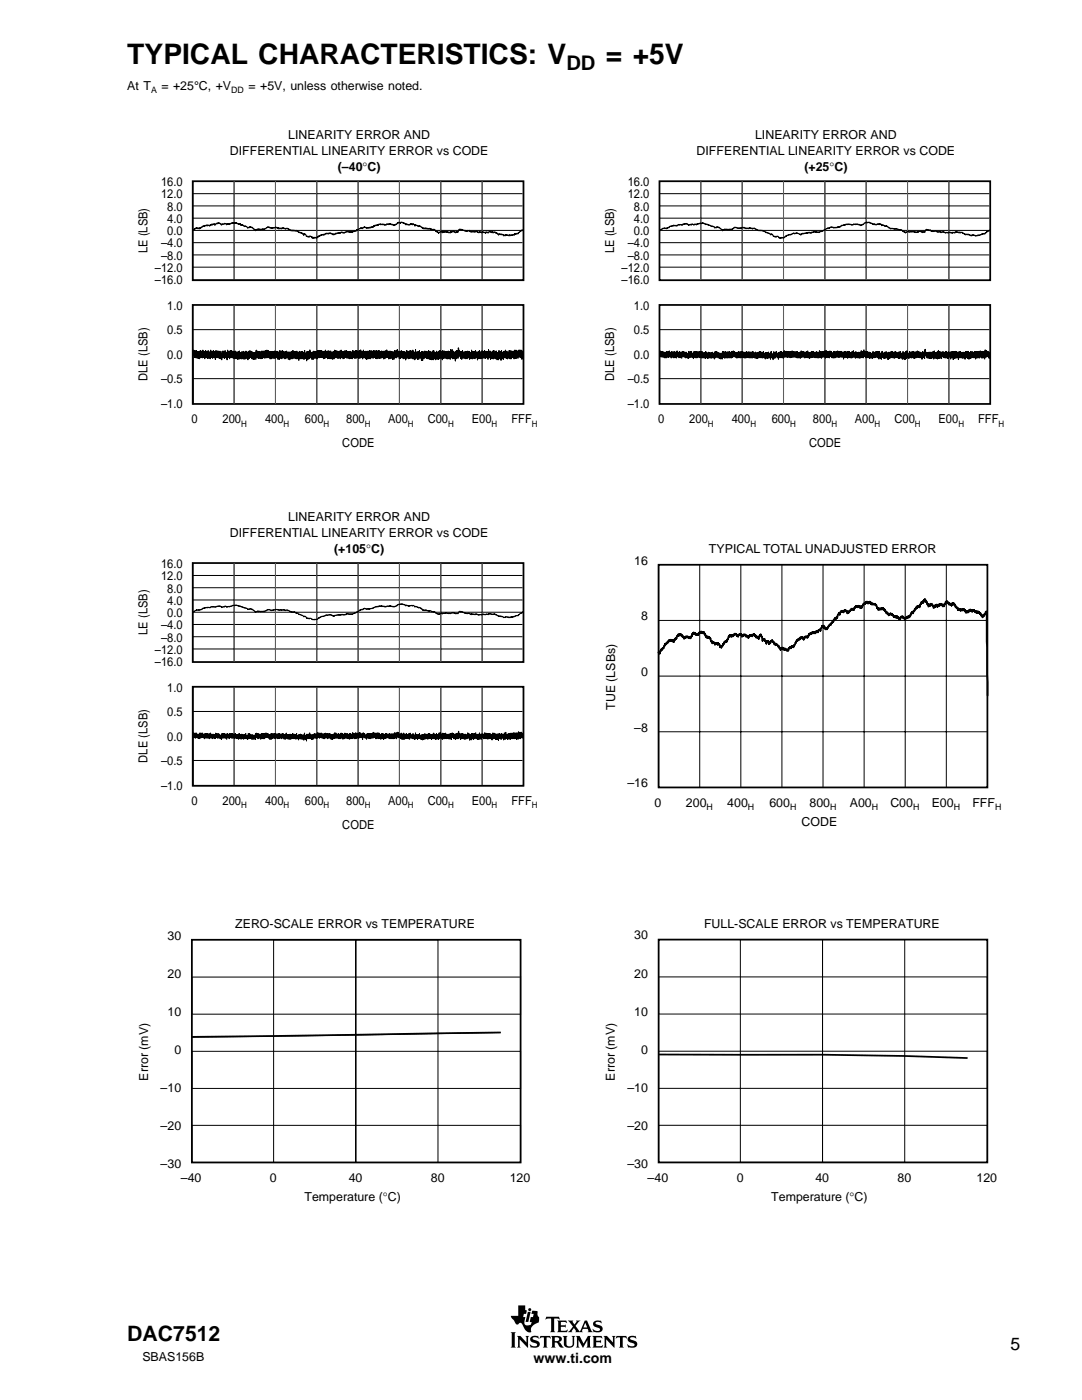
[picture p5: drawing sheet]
<svg xmlns="http://www.w3.org/2000/svg" width="216mm" height="279mm" viewBox="0 0 216 279" stroke-linecap="round" stroke-linejoin="round" font-family="sans-serif">
<defs><g id="words">
<g font-size="5.6">
<text x="25.4" y="12.7">TYPICAL CHARACTERISTICS: V</text>
<text x="120.9" y="12.7">= +5V</text>
</g>
<text font-size="4.2" x="25.4" y="267.7">DAC7512</text>
<text font-size="4" x="113" y="14.1">DD</text>
<text font-size="3.5" x="201.6" y="269.3">5</text>
<text font-size="2.8" x="106.5" y="272">www.ti.com</text>
<g font-size="2.5">
<text x="25.4" y="18">At T</text>
<text x="32.2" y="18">= +25°C, +V</text>
<text x="49.6" y="18">= +5V, unless otherwise noted.</text>
<text x="57.5" y="27.7">LINEARITY ERROR AND</text>
<text x="150.7" y="27.7">LINEARITY ERROR AND</text>
<text x="45.9" y="30.9">DIFFERENTIAL LINEARITY ERROR vs CODE</text>
<text x="67.4" y="34.1">(–40°C)</text>
<text x="139" y="30.9">DIFFERENTIAL LINEARITY ERROR vs CODE</text>
<text x="160.5" y="34.1">(+25°C)</text>
<text x="32.1" y="37.2">16.0</text>
<text x="32.1" y="39.6">12.0</text>
<text x="125.3" y="37.2">16.0</text>
<text x="125.3" y="39.6">12.0</text>
<text x="33.4" y="42">8.0</text>
<text x="33.4" y="44.5">4.0</text>
<text x="33.4" y="46.9">0.0</text>
<text x="126.5" y="42">8.0</text>
<text x="126.5" y="44.5">4.0</text>
<text x="126.5" y="46.9">0.0</text>
<text x="29.4" y="50.5" transform="rotate(-90 29.4 50.5)">LE (LSB)</text>
<text x="32.1" y="49.4">–4.0</text>
<text x="32.1" y="51.8">–8.0</text>
<text x="122.5" y="50.5" transform="rotate(-90 122.5 50.5)">LE (LSB)</text>
<text x="125.3" y="49.4">–4.0</text>
<text x="125.3" y="51.8">–8.0</text>
<text x="30.9" y="54.3">–12.0</text>
<text x="30.9" y="56.7">–16.0</text>
<text x="124" y="54.3">–12.0</text>
<text x="124" y="56.7">–16.0</text>
<text x="33.4" y="61.9">1.0</text>
<text x="126.5" y="61.9">1.0</text>
<text x="33.4" y="66.7">0.5</text>
<text x="33.4" y="71.6">0.0</text>
<text x="126.5" y="66.7">0.5</text>
<text x="126.5" y="71.6">0.0</text>
<text x="29.4" y="76" transform="rotate(-90 29.4 76)">DLE (LSB)</text>
<text x="32.1" y="76.5">–0.5</text>
<text x="122.5" y="76" transform="rotate(-90 122.5 76)">DLE (LSB)</text>
<text x="125.3" y="76.5">–0.5</text>
<text x="32.1" y="81.4">–1.0</text>
<text x="125.3" y="81.4">–1.0</text>
<text x="38.2" y="84.4">0</text>
<text x="44.4" y="84.4">200</text>
<text x="52.9" y="84.4">400</text>
<text x="60.9" y="84.4">600</text>
<text x="68.3" y="89.2">CODE</text>
<text x="69.1" y="84.4">800</text>
<text x="77.4" y="84.4">A00</text>
<text x="85.3" y="84.4">C00</text>
<text x="94.1" y="84.4">E00</text>
<text x="102" y="84.4">FFF</text>
<text x="131.4" y="84.4">0</text>
<text x="137.5" y="84.4">200</text>
<text x="146" y="84.4">400</text>
<text x="154" y="84.4">600</text>
<text x="161.4" y="89.2">CODE</text>
<text x="162.2" y="84.4">800</text>
<text x="170.6" y="84.4">A00</text>
<text x="178.5" y="84.4">C00</text>
<text x="187.3" y="84.4">E00</text>
<text x="195.2" y="84.4">FFF</text>
<text x="45.9" y="107.1">DIFFERENTIAL LINEARITY ERROR vs CODE</text>
<text x="57.5" y="103.9">LINEARITY ERROR AND</text>
<text x="32.1" y="113.4">16.0</text>
<text x="66.7" y="110.3">(+105°C)</text>
<text x="126.6" y="112.7">16</text>
<text x="141.5" y="110.4">TYPICAL TOTAL UNADJUSTED ERROR</text>
<text x="32.1" y="115.8">12.0</text>
<text x="33.4" y="118.2">8.0</text>
<text x="32.1" y="125.6">–4.0</text>
<text x="33.4" y="120.7">4.0</text>
<text x="33.4" y="123.1">0.0</text>
<text x="127.9" y="123.8">8</text>
<text x="29.4" y="126.7" transform="rotate(-90 29.4 126.7)">LE (LSB)</text>
<text x="30.9" y="130.5">–12.0</text>
<text x="32.1" y="128">–8.0</text>
<text x="30.9" y="132.9">–16.0</text>
<text x="127.9" y="134.9">0</text>
<text x="33.4" y="138.1">1.0</text>
<text x="33.4" y="142.9">0.5</text>
<text x="122.7" y="141.7" transform="rotate(-90 122.7 141.7)">TUE (LSBs)</text>
<text x="33.4" y="147.8">0.0</text>
<text x="126.6" y="146">–8</text>
<text x="29.4" y="152.2" transform="rotate(-90 29.4 152.2)">DLE (LSB)</text>
<text x="32.1" y="152.7">–0.5</text>
<text x="32.1" y="157.6">–1.0</text>
<text x="38.2" y="160.6">0</text>
<text x="44.4" y="160.6">200</text>
<text x="52.9" y="160.6">400</text>
<text x="60.9" y="160.6">600</text>
<text x="69.1" y="160.6">800</text>
<text x="77.4" y="160.6">A00</text>
<text x="85.3" y="160.6">C00</text>
<text x="94.1" y="160.6">E00</text>
<text x="102" y="160.6">FFF</text>
<text x="125.2" y="157.1">–16</text>
<text x="130.6" y="161">0</text>
<text x="136.9" y="161">200</text>
<text x="145.1" y="161">400</text>
<text x="153.5" y="161">600</text>
<text x="161.5" y="161">800</text>
<text x="169.6" y="161">A00</text>
<text x="177.7" y="161">C00</text>
<text x="185.9" y="161">E00</text>
<text x="194" y="161">FFF</text>
<text x="68.3" y="165.4">CODE</text>
<text x="160" y="164.9">CODE</text>
<text x="46.9" y="185.2">ZERO-SCALE ERROR vs TEMPERATURE</text>
<text x="140.5" y="185.1">FULL-SCALE ERROR vs TEMPERATURE</text>
<text x="33.4" y="187.5">30</text>
<text x="126.6" y="187.5">30</text>
<text x="33.4" y="195.1">20</text>
<text x="126.6" y="195.1">20</text>
<text x="33.4" y="202.7">10</text>
<text x="126.6" y="202.7">10</text>
<text x="29.6" y="215.7" transform="rotate(-90 29.6 215.7)">Error (mV)</text>
<text x="34.8" y="210.3">0</text>
<text x="122.7" y="215.7" transform="rotate(-90 122.7 215.7)">Error (mV)</text>
<text x="127.9" y="210.3">0</text>
<text x="32.1" y="217.9">–10</text>
<text x="125.2" y="217.9">–10</text>
<text x="32.1" y="225.4">–20</text>
<text x="125.2" y="225.4">–20</text>
<text x="32.1" y="233">–30</text>
<text x="125.2" y="233">–30</text>
<text x="36.1" y="235.9">–40</text>
<text x="53.9" y="235.9">0</text>
<text x="60.8" y="239.7">Temperature (°C)</text>
<text x="69.6" y="235.9">40</text>
<text x="86" y="235.9">80</text>
<text x="101.7" y="235.9">120</text>
<text x="129.2" y="235.9">–40</text>
<text x="147" y="235.9">0</text>
<text x="153.9" y="239.7">Temperature (°C)</text>
<text x="162.7" y="235.9">40</text>
<text x="179.1" y="235.9">80</text>
<text x="194.8" y="235.9">120</text>
<text x="28.4" y="271.6">SBAS156B</text>
</g>
<g font-size="1.8">
<text x="30.1" y="18.6">A</text>
<text x="46.1" y="18.6">DD</text>
<text x="48.1" y="85.2">H</text>
<text x="56.6" y="85.2">H</text>
<text x="64.6" y="85.2">H</text>
<text x="72.8" y="85.2">H</text>
<text x="81.4" y="85.2">H</text>
<text x="89.4" y="85.2">H</text>
<text x="98.1" y="85.2">H</text>
<text x="106.1" y="85.2">H</text>
<text x="141.3" y="85.2">H</text>
<text x="149.7" y="85.2">H</text>
<text x="157.7" y="85.2">H</text>
<text x="165.9" y="85.2">H</text>
<text x="174.5" y="85.2">H</text>
<text x="182.6" y="85.2">H</text>
<text x="191.2" y="85.2">H</text>
<text x="199.3" y="85.2">H</text>
<text x="48.1" y="161.4">H</text>
<text x="56.6" y="161.4">H</text>
<text x="64.6" y="161.4">H</text>
<text x="72.8" y="161.4">H</text>
<text x="81.4" y="161.4">H</text>
<text x="89.4" y="161.4">H</text>
<text x="98.1" y="161.4">H</text>
<text x="106.1" y="161.4">H</text>
<text x="141" y="161.7">H</text>
<text x="149.2" y="161.7">H</text>
<text x="157.6" y="161.7">H</text>
<text x="165.6" y="161.7">H</text>
<text x="173.9" y="161.7">H</text>
<text x="182.2" y="161.7">H</text>
<text x="190.3" y="161.7">H</text>
<text x="198.6" y="161.7">H</text>
</g>
</g></defs>
<g fill="#000">
<path d="M105.3 261.8h.6l-.5 2h-.5z" fill-rule="evenodd"/>
<path d="M103.4 260.5h1.4v.9l.3 .1-.1 .7h-.5l-.1 .6h.4l-.2 1a.56 .56 0 0 0 .5 .7l.8-.1 .2-.6h-.4l.2-1h.4l.2-.6h-.5l.2-.6 1.1 .1-.1 .7 .4 .4v.7a.5 .5 0 0 1-.6 .6l-1 .8v.7a.2 .2 0 0 1 0 .2 .2 .2 0 0 1-.2 .1 2 2 0 0 1-1.6-1.6 .44 .44 0 0 0-.4-.3 .44 .44 0 0 0-.4 .3h-.3l-.2-.1-.9-1.3-.1-.3h1.5z" fill-rule="evenodd"/>
<path d="M109 262.8h2.5l.2 .6-.5-.3-.6 .1v2.4l.2 .3h-1l.2-.3v-2.4l-.7-.1-.4 .3z" fill-rule="evenodd"/>
<path d="M111.2 263.5h1.8l.1 .6-.4-.3-.8 .1v.6h.8l.2-.2v.7l-.3-.2h-.7v.7l1 .1 .3-.3-.1 .6h-1.9l.2-.4v-1.6z" fill-rule="evenodd"/>
<path d="M113.3 263.5h1.1l-.1 .3 .3 .5 .5-.6-.2-.2h.9l-1 1.1 .9 1.1 1-2.2h.4l.9 2.1 .3 .3h-1l.1-.2-.1-.5h-1l-.2 .5 .2 .2h-1.5l.1-.3-.4-.6-.4 .7 .1 .2h-.9l1-1.2z" fill-rule="evenodd"/>
<path d="M118.5 263.8l.4-.2 1-.1 .2 .6-.6-.3-.6 .1a.34 .34 0 0 0 0 .4 .34 .34 0 0 0 .4 .1 .77 .77 0 0 1 .9 .4 .77 .77 0 0 1-.2 .9l-.5 .2h-1l-.3-.7 .6 .4h.5a.36 .36 0 0 0 .4-.4 .36 .36 0 0 0-.5-.2 .75 .75 0 0 1-.7-.4 .75 .75 0 0 1 0-.8z" fill-rule="evenodd"/>
<circle cx="105.7" cy="261.4" r=".31"/>
</g>
<path d="M116.8 264l.4 .9h-.8z" fill="#fff"/>
<g fill="#000">
<path d="M101.9 265.9h1l-.2 .2v2.6l.2 .2h-1l.2-.2v-2.6z" fill-rule="evenodd"/>
<path d="M103.2 266.6h.6l1.3 1.3-.1-1-.2-.3h.8l-.2 .3v2.1l-1.7-1.7v1.4l.2 .2h-.7l.2-.2v-1.8z" fill-rule="evenodd"/>
<path d="M106 266.8l.4-.2h1l.1 .5-.8-.2a.28 .28 0 0 0-.4 .1 .28 .28 0 0 0 .3 .4 .94 .94 0 0 1 1.1 1.1l-.6 .4-1.2 .1-.2-.7 .8 .4 .6-.1a.65 .65 0 0 0-.8-.7 .63 .63 0 0 1-.5-.4 .63 .63 0 0 1 .2-.7z" fill-rule="evenodd"/>
<path d="M107.8 266.6h2l.1 .6-.4-.3-.4 .1v1.7l.2 .2h-1l.2-.3v-1.6l-.5-.1-.3 .3z" fill-rule="evenodd"/>
<path d="M110 266.6h1.3a.62 .62 0 0 1 .8 .5 .62 .62 0 0 1-.6 .7l1 1-.2 .2a1.03 1.03 0 0 1-1.1-.9l-.5-.2v.8l.2 .2h-.9l.2-.3v-1.6z" fill-rule="evenodd"/>
<path d="M112.3 266.6h.9l-.2 .3v1.4l.2 .3 .3 .1 .5-.1 .3-.3v-1.4l-.2-.3h.7l-.2 .3v1.3a1.05 1.05 0 0 1-1.1 .8 1.05 1.05 0 0 1-1-.8v-1.3z" fill-rule="evenodd"/>
<path d="M114.9 266.6h.8l.7 1.5 .9-1.5h.6l-.2 .3v1.8l.3 .2h-1l.2-.2v-1.2l-.9 1.5-.9-1.6v1.2l.2 .3h-.7l.2-.3v-1.6z" fill-rule="evenodd"/>
<path d="M118.2 266.6h1.8l.2 .6-.5-.3-.7 .1v.6h.7l.2-.2v.6l-.2-.1h-.7v.7l.9 .1 .4-.3-.1 .5h-2l.2-.2v-1.8z" fill-rule="evenodd"/>
<path d="M120.4 266.6h.7l1.2 1.3v-1l-.2-.3h.7l-.2 .3v2.1l-1.6-1.7v1.4l.2 .2h-.8l.2-.2v-1.8z" fill-rule="evenodd"/>
<path d="M123 266.6h2l.1 .6-.3-.3-.5 .1v1.7l.2 .2h-1l.2-.2v-1.7l-.4-.1-.5 .3z" fill-rule="evenodd"/>
<path d="M125.4 266.8a1.44 1.44 0 0 1 1.3-.1l.1-.1 .2 .5-.4-.2a.51 .51 0 0 0-.8 .3l.1 .1a1.26 1.26 0 0 1 1.3 .9l-.3 .6-.6 .2h-.9l-.3-.7 .8 .4 .7-.1a.38 .38 0 0 0-.1-.5 .38 .38 0 0 0-.4-.1 .72 .72 0 0 1-.8-.3 .72 .72 0 0 1 .1-.9z" fill-rule="evenodd"/>
</g>
<path d="M110.7 266.9h.4a.39 .39 0 0 1 .5 .3 .39 .39 0 0 1-.4 .4h-.5z" fill-rule="evenodd" fill="#fff"/>
<g fill="none" stroke="#000" stroke-width=".2">
<path d="M38.5 38.6h65.8M38.5 36.2v19.6M46.7 36.1v19.7M55 36.1v19.7M63.2 36.1v19.7M71.5 36.1v19.7M79.7 36.1v19.7M88 36.1v19.7M96.2 36.1v19.7M131.6 38.6h65.8M131.6 36.2v19.6M139.8 36.1v19.7"/>
<path d="M148.1 36.1v19.7M156.3 36.1v19.7M164.6 36.1v19.7M172.8 36.1v19.7M181.1 36.1v19.7M189.3 36.1v19.7M38.4 55.9h66M38.5 41.1h65.8M38.5 43.5h65.8M38.5 46h65.8M38.5 48.4h65.8M38.5 50.9h65.8"/>
<path d="M38.5 53.3h65.8M104.4 46l-.1-.1-.1 .2-.2-.2-.1 .3-.2-.1v.3h-.2l-.1 .3-.2-.2-.1 .2-.1-.1-.2 .2-.1-.2-.1 .3-.1-.1-.1 .2-.2-.2-.2 .2-.1-.2-.1 .2-.1-.1-.1 .2-.4-.3-.2 .2-.1-.2-.1 .3-.2-.2-.1 .2-.1-.3-.1 .1-.2-.2-.1 .2-.1-.2-.1 .1-.2-.1-.1 .2-.2-.3-.1 .1-.1-.3-.2 .2v-.2h-.2l-.1-.1-.2 .2-.1-.2-.1 .2-.2-.3-.1 .2-.1-.2-.3 .1-.1 .2-.1-.2-.2 .2-.1-.2-.1 .2-.2-.2-.1 .2-.1-.2-.2 .1-.1-.1-.1 .2-.2-.2-.1 .1-.1-.1-.2 .2-.1-.2-.2 .1v-.3l-.1 .2-.1-.2-.2 .3-.1-.2-.2 .1-.1-.2-.1 .2-.2-.1-.1 .2-.4-.4-.1 .1-.2-.1-.1 .2-.1-.2-.1 .2-.2-.2-.1 .1-.1-.2-.2 .1-.1-.2-.1 .2-.1-.2-.2 .1-.1-.2-.3 .2-.1 .5-.1-.2-.1 .2-.2-.1-.1 .2-.4-.4-.2 .2-.1-.1-.1 .2-.2-.2-.1 .3-.1-.2-.1 .2-.1-.2-.2 .1-.1-.2-.1 .2-.2-.2-.1 .2-.2-.2-.1 .2-.1-.2-.1 .3-.2-.3h-.3l-.1 .3-.1-.2-.1 .2-.4-.4-.2 .1-.1-.3-.2-.1-.2 .2-.1-.2-.1 .1-.1-.3-.2 .2-.1-.3-.1 .3-.1-.2-.2 .2-.1-.3-.2 .2-.1-.2-.1 .2-.2-.2-.1 .2-.2-.3-.1 .2-.1-.3-.1 .1-.1-.3-.1 .1-.2-.2-.1 .2-.1-.1h-.2l-.1-.2-.1 .1-.2-.1-.1 .2-.1-.3-.3-.1-.1 .2-.2-.2-.1 .1-.2-.1-.1 .2-.1-.1-.2 .1-.1-.2-.1 .2-.1-.2-.1 .2-.4-.5-.2 .2-.1-.2-.1 .1-.2-.2-.1 .2-.1-.1-.1 .1-.2-.1-.1 .2-.2-.1-.1 .3-.1-.1-.1 .2-.2-.1-.1 .2-.1-.2-.1 .1-.1-.2-.2 .2-.1-.3-.2 .2-.1-.2-.1 .2-.4-.1-.1 .2-.2-.1-.1 .2-.2-.3-.1 .2-.1-.2-.1 .2-.2-.2-.1 .2-.2-.2-.1 .1-.1-.1-.1 .3-.1-.2-.1 .2-.2-.1-.1 .2-.2-.2-.4 .5v-.2l-.2 .2-.2-.1-.1 .2-.1-.2-.1 .2-.2-.1-.2 .1-.1-.1-.1 .2-.3-.4-.2 .2h-.1l-.1 .2-.2-.2-.1 .2-.1-.2-.5 .5v-.1l-.2 .2-.1-.1-.2 .2-.1-.1-.2 .2-.1-.1-.1 .2-.1-.1-.1 .2-.2-.2-.1 .2-.1-.2-.1 .2-.2-.2-.1 .1-.2-.1-.1 .1-.1-.1-.1 .2-.2-.1-.1 .2-.1-.1-.2 .1-.1-.2-.1 .1-.2-.1-.1 .3-.1-.2-.2 .2-.1-.2-.1 .2-.1-.1-.2 .2-.1-.2-.4 .4-.1-.2-.2 .1-.1-.2-.1 .1-.1-.2-.1 .1-.2-.1-.1 .2-.1-.2-.2 .2-.2-.2v.2l-.2-.1-.1 .3-.2-.2-.1 .2-.1-.1-.2 .1-.1-.1-.3 .4-.2-.1-.1 .2-.2-.1-.1 .4-.1-.3-.1 .2-.2-.2-.1 .3-.2-.3-.1 .3-.1-.3-.1 .2-.2-.4h-.2l-.1 .2-.2-.2-.1 .2-.1-.2-.2 .1-.1-.4-.2-.2-.2 .3-.1-.3-.1 .1-.2-.3-.1 .2-.1-.2-.2 .1-.1-.2-.2 .1-.1-.3-.1 .1-.1-.2-.2 .2-.3-.3-.1 .2-.2-.2-.1 .2-.1-.2-.2 .2-.1-.3-.2 .1-.1-.3-.1 .2-.1-.3-.1 .1-.2-.1-.2 .3-.3-.4-.2 .2-.1-.2-.1 .3-.1-.2-.1 .1-.2-.1-.2 .2-.1-.3-.1 .2-.1-.3-.2 .2-.1-.2-.1 .2-.2-.1-.1 .1-.1-.1-.1 .2-.2-.2-.1 .2-.1-.2-.2 .1-.1-.2-.2 .1-.1-.2-.6 .6-.1-.2-.2 .2-.1-.2-.1 .3-.2-.2-.1 .2-.1-.2-.2 .2-.1-.3-.1 .3-.1-.2-.2 .2-.1-.1-.2 .3-.1-.3-.1 .1-.1-.4-.1 .1-.2-.3-.1 .1-.1-.2-.2 .2-.1-.2-.1 .3-.2-.2-.1 .2-.4-.4-.2 .1-.1-.2-.1 .1-.1-.2-.2 .1-.1-.2-.1 .2-.2-.3-.1 .1-.1-.2-.1 .2-.4-.4-.1 .2-.2-.2-.1 .2-.1-.2-.1 .2-.2-.2-.4 .3-.1-.1-.2 .2-.1-.2-.1 .2-.2-.2-.1 .3-.1-.3h-.3l-.1 .2-.4-.1-.1 .2-.3-.4-.3 .1-.1-.1-.1 .2-.1-.2-.1 .2h-.2l-.1 .2-.2-.2-.1 .1-.1-.1-.2 .2-.1-.2-.1 .2-.1-.1-.1 .3-.4-.2-.2 .2-.1-.2-.1 .2-.2-.1-.1 .2-.2-.2v.2l-.2-.1-.1 .3-.1-.1-.2 .2-.1-.1-.2 .3-.1-.2-.1 .1-.1-.2-.1 .2-.2-.1-.1 .2-.2-.1-.4 .5M131.6 41.1h65.8M131.6 43.5h65.8M131.6 46h65.8M131.6 48.4h65.8M131.6 50.9h65.8M131.6 53.3h65.8M131.6 46.1l.2-.3 .4-.1 .1-.2 .1 .1 .2-.1 .1 .1 .2-.1 .1 .2 .1-.2 .2 .1 .1-.2 .1 .1 .2-.4 .3 .1 .1-.2 .2 .1 .1-.2 .1 .2 .4-.2 .2 .2v-.2l.3-.1 .2 .1 .1-.1 .1 .1 .2-.1 .1 .2 .1-.3 .2 .1 .1-.2 .1 .2 .1-.2 .2 .1 .1-.1 .1 .2 .2-.1 .1 .3 .1-.2 .2 .1 .1-.2 .1 .2 .1-.2h.3l.2 .2 .1-.2 .1 .1 .2-.1 .1 .2v-.2l.2 .1 .1-.2 .2 .1 .1-.2 .2 .1 .1-.1 .1 .1 .1-.1 .1 .1 .2-.1 .1 .2 .2-.1 .1 .2 .2-.1 .3 .2 .1-.1 .1 .2 .2-.1 .1 .2 .1-.1 .2 .3 .1-.2 .3 .1 .1 .3 .1-.1 .2 .1 .1-.2 .1 .1 .2-.1 .1 .2 .1-.1 .4 .4h.2l.1 .3 .3-.4 .2 .2 .1-.2 .1 .1 .2-.1 .1 .2 .1-.1 .2 .1 .1-.2 .4 .2 .1-.3 .2 .1 .1-.2h.2l.1-.2 .6 .3 .1-.1 .1 .1 .2-.1 .1 .1 .1-.2 .2 .1 .1-.1 .1 .1 .2-.1 .1 .2 .1-.1 .2 .2 .1-.2 .4 .2 .1-.2 .1 .1 .2-.1 .4 .2 .1-.2 .1 .1 .1-.1 .4 .4 .2-.1 .1 .2 .2-.1 .1 .2 .1-.2 .2 .2v-.2l.1 .2 .2-.1 .1 .2 .2-.2 .3 .4 .2-.1 .1 .2 .1-.1 .2 .2 .1-.1 .3 .1 .1 .3 .2-.2 .3 .5 .1-.1 .2 .2 .1-.2 .2 .2v-.2h.3l.2 .4 .1-.2 .1 .3 .2-.2 .1 .2 .1-.3 .1 .2 .1-.1 .2 .1 .1-.2h.2l.1-.2 .2 .1v-.2l.3-.2 .4 .1 .1-.2 .2 .1 .1-.2h.2l.1-.1 .1 .2 .1-.2 .2 .1 .2-.1v.1l.2-.1 .6 .4 .1-.3 .2 .1 .1-.2 .1 .2 .1-.2 .2 .1 .4-.2 .1 .2 .1-.2 .2 .1 .1-.2 .1 .2 .2-.1 .1 .1 .1-.2 .1 .1 .1-.2 .2 .1 .1-.1 .1 .2 .2-.2 .1 .2 .1-.1 .1 .1 .2-.1 .2 .1v-.2l.2 .1 .1-.2 .2 .1 .1-.2 .1 .1 .1-.2 .2 .1 .1-.2 .1 .1 .4-.4 .1 .1 .2-.1 .1 .1 .1-.2h.2l.1-.1 .2 .1 .1-.1 .1 .2 .1-.1 .5 .1v-.1l.2 .1 .1-.2 .1 .1 .1-.2 .2 .2 .1-.3h.2l.1-.2 .1 .1 .1-.1 .2 .1 .1-.2 .2 .1 .1-.2 .1 .1 .1-.1 .1 .1 .2-.1 .1 .1 .2-.1 .1 .1 .1-.1 .1 .2 .2-.1 .1 .1 .1-.2 .1 .1 .2-.1 .1 .1 .4-.1 .2 .2 .1-.2 .1 .2 .2-.1 .1 .2 .1-.2 .2 .1 .1-.2 .1 .1 .1-.3h.2v-.1l.2 .1 .1-.2 .1 .2 .5-.2 .1 .2 .1-.1 .2 .2 .1-.1 .1 .3 .1-.2 .2 .2 .1-.1 .1 .2 .2-.2 .1 .2 .1-.2 .2 .1 .1-.2 .1 .2 .1-.2 .3 .1 .1 .3 .2-.2 .1 .2 .1-.1 .2 .2 .1-.1 .1 .2 .2-.2 .2 .1 .2 .4 .1-.1 .1 .2 .1-.1 .1 .2 .1-.1 .2 .1 .2-.1 .3 .2 .1-.2 .2 .2 .2-.2v.2l.2-.1 .1 .2 .2-.1 .1 .2 .2-.2 .1 .2 .1-.1 .1 .3 .1-.1 .1 .2 .2-.1 .1 .3 .1-.2 .2 .1 .1-.2h.3l.1 .2 .4-.2 .4 .1 .1-.1 .2 .2 .1-.2 .1 .2 .1-.1 .2 .1 .1-.2 .1 .1 .1-.2 .1 .1 .2-.1 .1 .2 .2-.1 .1 .2 .1-.2 .2 .2 .1-.2 .1 .2 .2-.4 .3-.2v.1l.2-.1 .1 .2 .1-.1 .2 .2 .1-.2 .1 .3 .1-.2 .2 .2 .1-.1 .1 .1 .5-.1 .3 .3 .2-.2 .1 .1 .2-.1 .1 .2v-.1l.2 .1 .1-.2 .1 .1 .2-.1 .1 .2 .1-.1 .2 .2 .1-.1 .1 .1 .2-.1 .1 .1 .1-.2 .2 .1 .1-.1 .2 .2 .1-.1 .1 .1 .1-.2 .2 .2 .1-.2 .1 .2 .1-.2 .2 .1 .1-.2 .1 .2 .2-.1 .1 .2 .1-.2 .2 .2 .1-.2 .1 .1 .2-.1 .1 .3 .1-.1 .4 .4 .1-.2 .1 .1 .2-.1 .1 .2 .2-.2v.2l.2-.1 .1 .2 .2-.1 .1 .2 .1-.2 .2 .1 .1-.2 .1 .2 .2-.1 .1 .2 .1-.1 .2 .1 .1-.2 .1 .1 .2-.2 .1 .2 .3-.3 .2 .1 .1-.2 .1 .1 .2-.1 .1 .1 .4-.5 .1 .1 .4-.4 .2 .2M38.5 65.8h65.8M38.5 70.7h65.8M38.5 75.6h65.8"/>
<path d="M38.5 60.9v19.6M46.7 60.8v19.7M55 60.8v19.7M63.2 60.8v19.7M71.5 60.8v19.7M79.7 60.8v19.7M88 60.8v19.7M96.2 60.8v19.7M104.4 70.7v-.1v1l-.1-1.5-.2 1.6-.1-1.8-.2 1.5-.1-1.5-.1 1.4-.1-1.4-.1 1.6-.2-1.4-.1 1.4-.1-1.6-.2 1.6-.1-1.6-.1 1.7-.1-1.5-.2 1.3-.1-1.3-.2 1.5-.1-1.6-.1 1.6-.2-1.6-.1 1.5-.2-1.2-.1 1.3v-1.5l-.2 1.4-.1-1.6-.1 1.5-.2-1.3-.1 1.6-.1-1.4-.2 1.3-.1-1.6-.1 1.9-.2-1.8-.1 1.5v-1.4l-.1 .9v-1.1l-.1 .5v-.4l-.1 1.7-.1-1.5v.5l-.1-.4v1.4l-.2-1.7-.1 1.5-.1-1.3-.1 1.2-.1-1.5-.2 1.6-.1-1.5-.1 1.5-.2-1.4-.1 1.5v-1.2l-.1 .6v-1l-.2 1.3-.1-1.6-.1 1.9-.1-1.4-.1 .1v-.2v.3v-.3l-.1 1.2-.1-1.3-.2 1.4-.1-1.5-.1 1.5-.2-1.4-.1 1.4-.1-1.5-.1 1.5-.1-1.3-.1 .4v-.3l-.1 1.3-.1-1.6-.2 1.6v-1.1v.9l-.1-1.2v.2v-.1l-.1 1.5-.1-1.6-.2 1.2-.1-1.4-.1 1.6-.2-1.5-.1 1.4-.2-1.4-.1 1.5-.1-1.7-.1 1.7-.2-1.3-.1 1.4-.1-1.6-.1 1.3-.2-1.3-.1 1.5-.2-1.4-.1 1.4-.1-1.5-.1 1.4-.1-1.3-.1 .4v-.3l-.1 1.2-.1-1.5-.2 1.7-.1-1.5-.1 1.3-.1-1.3-.1-.1v.3v-.3l-.1 .9-.2-1.5v2l-.2-1.5-.1 1.6-.1-1.5v.3v-.3l-.1 .2v1.7l-.1-1.8-.2 1.4-.1-1.5-.2 1.5-.1-1.8-.1 1.6-.2-1.6-.1 1.9-.1-1.5-.2 1.4-.1-1.5-.1 1.5-.2-1.5-.1 1.5-.1-1.5-.2 1.4v-1.4l-.2 1.4-.1-1.5-.1 1.8-.2-1.6-.1 1.3-.1-1.5-.2 1.6v-1.1v.6l-.1-1-.1 1.6-.2-1.5-.1 1.5-.1-1.6-.2 1.7v-1v.7l-.1-1.1-.1 1.2-.2-1.6-.1 1.8-.1-1.7-.1 1.7-.1-1.6-.2 1.5-.1-1.6-.1 1.6-.2-1.7-.1 1.6-.1-1.4-.2 1.3-.1-1.4-.2 1.3-.1-1.3-.1 1.5-.1-1.4-.2 1.7-.1-1.8-.1 1.8-.1-1.6-.2 1.2-.1-1.5-.1 1.7-.1-1.6-.2 1.6-.1-1.5-.1 1.3-.2-1.7-.1 2-.1-1.5-.2 1.3-.1-1.7-.1 1.7-.2-1.5-.1 1.4-.1-1.5-.2 1.5-.1-1.4-.1 1.5-.2-1.5-.1 1.4-.1-1.5-.1 1.8-.1-1.4-.1-.1v.4v-.5l-.1 1.3-.1-1.4-.1 1.5-.2-1.5-.1 1.3-.1-1.4-.2 1.5-.1-1.4-.1 1.5-.2-1.5-.1 1.2-.1-1.5-.2 1.6-.1-1.3v-.1l-.1 1.4-.2-1.4-.1 1.7-.1-1.5-.1 1.5-.1-1.5-.1-.1-.1 1.4-.1-1.4-.2 1.5-.1-1.5-.1 1.5-.2-1.5-.1 1.3v-1l-.1 .6v-1.1l-.2 1.5-.1-1.3-.1 1.5-.1-1.5-.2 1.5-.1-1.5-.1 1.3-.1-1.3v.2l-.1-.1-.1 1.3-.1-1.4-.1 1.4-.1-1.5-.2 1.5v-1.1l-.1 .6-.1-.9-.1 1.5-.1-1.6-.1 1.5-.2-1.5-.1 1.4-.1-1.4-.1 .1-.1 1.4v-1.1v.7l-.1-1-.1 1.3-.2-1.4-.1 1.6-.1-1.6-.1 1.6-.1-1.5-.2 1.5-.1-1.5-.1 1.6-.2-1.6-.1 1.5-.1-1.5-.2 1.3-.1-1.5-.1 1.7-.1-1.4-.1-.1-.1 1.3-.1-1.5-.2 1.6-.1-1.5-.1 1.5-.1-1.4-.2 1.3-.1-1.4v.2v-.1l-.1 1.4-.1-1.5-.2 1.5-.1-1.4-.1 1.3-.2-1.4-.1 1.6-.1-1.4-.2 1.3-.2-1.4v1.5l-.1-1.4-.2 1.3-.1-1.4-.2 1.4-.1-1.5-.1 1.4-.2-1.4-.1 1.5-.1-1.4-.1 1.5-.1-1.5-.2 1.3-.1-1.5-.1 1.7-.2-1.5-.1 1.4-.1-1.4-.2 1.4-.1-1.4-.1 1.3-.2-1.4-.1 1.4-.1-1.5-.2 1.7-.1-1.5v.3l-.1-.2v1.5l-.2-1.4-.1 1.3-.1-1.5-.1 1.5v-1.2l-.1 .9v-1.2l-.2 1.4-.1-1.5-.1 1.6-.2-1.4-.1 1.2-.1-1.5-.2 1.6-.1-1.4-.1 1.5-.2-1.5-.1 1.3-.1-1.4-.2 1.4-.1-1.4-.1 1.4-.1-1.4-.2 1.4v-1.1v.7l-.1-1-.1 1.6-.2-1.5-.1 1.4-.1-1.4-.2 1.4-.1-1.4-.1 1.6-.2-1.5-.1 1.5-.1-1.4-.1 1.1-.2-1.5-.1 1.7-.1-1.5-.1 .3-.1 1.3-.1-1.6v.4l-.1-.3v1.8l-.1-1.4-.1 .9v-.9l-.1 .8-.1-1.4-.1 1.7-.2-1.4-.1 1.3-.1-1.5-.2 1.5-.1-1.4-.1 1.4-.2-1.5-.1 1.8-.1-1.6-.2 1.3-.1-1.5-.1 1.5-.2-1.5-.1 1.4-.1-1.4-.1 1.4-.1-1.5-.2 1.6-.1-1.5-.1 1.5-.2-1.4-.1 1.6-.1-1.6-.2 1.5-.1-1.5-.1 1.2-.1-1.3-.1 .2v-.2l-.1 1.5-.1-1.4-.2 1.4-.1-1.5-.1 1.3-.1-1.4-.2 1.6-.1-1.5-.1 1.4-.1-1.5-.2 1.7-.1-1.4v-.1l-.1 1.5-.2-1.6-.1 1.3-.1-1.3-.2 1.4-.1-1.4-.1 1.4-.1-1.3-.1-.1-.1 1.4-.1-1.4-.2 1.5-.1-1.5-.1 1.5-.1-1.3-.1-.2-.1 1.3-.1-1.4-.1 1.4-.1-1.5-.2 1.5-.1-1.4-.1 1.5-.2-1.4-.1 1.3-.1-1.3-.1 .2v-.1l-.1 1.3-.2-1.4v1.5l-.2-1.4-.1 1.3-.1-1.4-.2 1.4-.1-1.4-.1 1.3-.2-1.5v1.8l-.2-1.3-.1 1.3-.1-1.4-.2 1.4-.1-1.4v-.1l-.1 1.4-.2-1.5-.1 1.3-.1-1.4-.2 1.5-.2-1.4v1.7l-.2-1.4-.1 1.1-.1-1.4-.2 1.5-.1-1.4-.1 1.5-.1-1.6-.2 1.5-.1-1.4-.1 1.4-.1-1.3-.1 .3v-.2l-.1 1.2-.1-1.5-.1 1.6-.2-1.5-.1 1.5-.1-1.5-.2 1.3-.2-1.4v1.5l-.2-1.5-.1 1.4-.1-1.4-.2 1.3-.1-1.4v.3l-.1-.2v1.3l-.1-1.4-.2 1.6-.1-1.5-.1 1.3-.2-1.5-.1 1.9-.1-1.5-.2 1.1-.1-1.4-.1 1.5-.1-1.4-.2 1.3-.2-1.3-.1 1.7-.1-1.4-.1 1.2-.1-1.5-.2 1.4-.1-1.4-.1 1.3-.1-1.3-.2 1.3-.1-1.4-.1 1.7-.1-1.5-.1-.1-.1 1.3-.1-1.4-.2 1.5-.1-1.4-.1 1.3-.2-1.5-.1 1.7-.1-1.4-.2 1.3-.1-1.5-.1 1.5-.1-1.4-.2 1.3-.1-1.4-.1 1.6-.1-1.5-.2 1.3-.1-1.5-.1 1.5-.1-1.3-.1 .1v-.1l-.1 1.3-.1-1.4-.2 1.6-.1-1.5-.1 1.4-.2-1.4v.3v-.2l-.1 1.3-.1-1.5-.2 1.4-.1-1.4-.1 1.4-.2-1.5v10.7M131.6 65.8h65.8M131.6 70.7h65.8M131.6 75.6h65.8"/>
<path d="M131.6 60.9v19.6M139.8 60.8v19.7M148.1 60.8v19.7M156.3 60.8v19.7M164.6 60.8v19.7M172.8 60.8v19.7M181.1 60.8v19.7M189.3 60.8v19.7M197.6 70.7l-.1 .7v-.8v.9l-.2-1.2v1.2l-.2-1.4-.1 1.1-.2-1.2-.1 1.3-.1-1.5-.1 1.9-.2-1.5-.1 1.3-.1-1.4-.1 .4v-.2l-.1 1.2-.1-1.3-.1 1.1-.1-1.3-.2 1.5-.1-1.4-.1 1.3-.2-1.2-.1 1.3-.1-1.4-.1 1.6-.2-1.6-.1 1.3-.1-1.1-.2 1v-.8v.7l-.1-1-.1 1.3-.2-1.4-.1 1.5-.1-1.2-.2 1.3-.1-1.6-.1 1.5-.2-1.5-.1 1.3-.1-1.2-.1 1.5-.2-1.4-.1 1.1-.1-1.1-.1 1.2-.2-1.1-.1 1-.1-1.3-.2 1.3-.1-1.2v.5l-.1-.4-.1 1.5-.1-1.5-.1 1.2-.2-1.3-.1 1.3-.1-1.4-.1 1.5-.2-1.4-.1 1.6-.1-1.6-.1 1.2-.2-1.2v.4v-.3l-.1 1.4-.1-1.4-.2 1-.1-1.1-.1 1.4-.2-1.3-.1 1.2-.2-1.4-.1 1.4-.1-1.2-.1 1.1-.1-1.1-.2 .9-.1-1-.2 1.4-.1-1.3-.1 1.2-.1-1.4-.1 1.5-.1-1.7-.2 1.8-.1-1.4-.2 1.3-.1-1.2-.1 1.1-.2-1.5-.1 1.7-.1-1.5-.2 1.3-.1-1.2-.1 1.3-.1-1.3-.2 1.3-.1-1.3-.2 1.2-.1-1.1-.1 1.1-.2-1.2v.8l-.1-.8v.4v-.1l-.1-.9-.1 1.9-.1-1.3-.2 1.1-.1-1.2v.2v-.1l-.1 1.4-.2-1.3-.1 1-.1-1.1-.2 1.1-.1-1.3-.1 1.2-.2-1.3-.1 1.4-.1-1.2-.2 1.3-.1-1.2-.1 1.3-.1-1.5-.1 1.3-.2-1.2-.1 1.3-.1-1.2-.2 1.1-.1-1.3-.1 1.5-.2-1.1-.1 .8-.1-1.3-.2 1.6-.1-1.5-.1 .4v1.3l-.1-1.4-.2 1.3-.1-1.5-.2 1.5-.1-1.2-.1 .9-.2-1.2v1.4l-.2-1.3-.1 1.3-.1-1.2-.2 .9v-.7v.7l-.1-1-.2 1.1-.1-1.3-.1 1.4-.2-1.2-.1 1.2-.1-1.3-.1 1.2-.2-1.3-.1 1.4-.1-1.2-.2 1.3-.1-1.3-.1 1.5-.2-1.4v1.1l-.2-1.3-.1 1.3-.1-1.2-.1 .3v-.2l-.1 1.2-.1-1.1-.1 .8-.2-1.2-.2 1.6v-1.2l-.2 .9-.1-1.3-.1 1.6-.2-1.5-.1 1.2-.1-1.3-.2 1.2-.1-1.1v.3l-.1-.1v1l-.2-1.1-.1 1.1-.1-1.2-.1 1.4-.1-1-.1-.1-.1 1-.2-1.1v1.2l-.2-1.3-.1 1.1-.2-1.2-.1 1.2-.1-1.3-.1 1.4-.2-1.4-.1 1.1-.1-1.4-.2 1.6-.2-1.3v1.3l-.2-1.4-.1 1.5-.1-1.2-.1 1.2-.2-1.2v.3v-.2l-.1 1.1-.1-1.1-.2 1v-.9v.7l-.1-1-.1 1.3-.1-1.2-.2 1-.1-1.3-.2 1.4-.1-1.2-.1 1.3-.1-1.1-.2 1-.1-1.2-.2 1.2-.1-1.3-.1 1.4-.1-1.3-.1 1.1-.2-1.2-.1 1.3-.1-1.2-.1 .3v-.2l-.1 1.4v-1.1v.5l-.1-.8-.1 1-.2-1.2-.1 1.2-.1-1.2-.2 1.2-.1-1.2-.1 1.2-.2-1.3-.1 1.3-.1-1.2-.2 1.3-.1-1.2-.1 1.2-.1-1.3-.1 1.4-.1-1.1-.2 1v-.6v.5l-.1-1.1-.2 1-.1-1.2-.1 1.4-.2-1.2-.1 1.2-.1-1.2-.2 1.1-.1-1.4-.1 1.6-.2-1.5-.1 1.3-.1-1.2-.2 1.2-.1-1.1-.1 1.3-.1-1.3-.1 1.2-.2-1.4-.1 1.5-.1-1.2-.2 1.1-.1-1.2-.2 1.2-.1-1.1-.1 1.1-.1-1.1-.2 1-.1-1.2-.1 1.2-.2-1.2-.1 1.3-.1-1.1-.2 1.3-.1-1.2-.1 1-.1-1.4-.1 1.4-.2-1.2-.1 1.2-.1-1.1-.2 1.1-.1-1.2-.1 1.1-.2-1.1-.1 1.1-.1-1.3-.2 1.5-.1-1.2-.1 1.2-.2-1.1-.1 1.1-.1-1.3-.2 1.2-.1-1.2-.1 1.1-.1-1.1-.2 1.1-.1-1.1-.1 1.1-.1-1.3-.2 1.3-.1-1.2-.1 1.3-.2-1.2-.1 1.1-.1-1.2-.2 1.2-.1-1.2-.1 1.2-.2-1.2-.1 1.2-.1-1.3-.2 1.5-.1-1.2-.1 1.2-.1-1.3-.2 1.2-.1-1.2-.1 1.2-.2-1-.1 1.3-.1-1.2-.2 .7-.1-1.1-.1 1.4-.1-1.2-.2 1.2-.1-1.3-.2 1.6-.1-1.1-.1 .8v-.7v.5v-.8l-.1 .6v-1l-.2 1.6-.1-1.2-.1 1-.1-1.2-.2 1.3-.1-1.2-.1 1.1-.2-1.1-.1 1.3-.1-1.2-.2 .9-.1-1.2-.1 1.3-.2-1.2-.1 1.1-.1-1.2-.1 1.2-.2-1.2-.1 1.3-.1-1.2-.2 1.3-.1-1.2v.2l-.1-.1v1.1l-.1-1.3-.2 1.2-.1-1.1-.1 .9-.2-1.2-.1 1.4-.1-1.2-.2 1.2-.1-1.2-.1 1.1-.1-1.2-.2 1.2-.1-1.1-.2 1.1-.1-1.2-.1 1.3-.2-1.2-.1 1.2-.1-1.2-.2 1.1v-1.3l-.2 1.3-.1-1.2-.1 1.2-.1-1.2-.1 .3v-.1l-.1 1-.1-1.2-.2 1.3-.1-1.2-.1 1.2-.2-1.1-.1 .9v-.1l-.1-1-.2 1-.1-1.2-.1 1.3-.1-1.2-.1 .3v-.2l-.1 1.3-.1-1.2-.2 1.2v-1.3l-.2 1.2-.1-1.2-.1 1.2-.2-1.1-.1 1.2-.1-1.3-.2 1.3-.1-1.2v-.1l-.1 1.1-.2-1.2-.1 1.6-.1-1.2-.2 1.2-.1-1.2-.1 1.1-.2-1.2-.1 1.1-.1-1.2-.2 1-.1-1.2-.1 1.3-.1-1.2-.1 1.5-.2-1.2-.1 .9-.1-1.1-.2 1.2-.1-1.1-.1 1.1-.2-1.1-.1 1.1-.1-1.2-.2 1.3-.1-1.2-.2 1-.1-1.2-.1 1.4-.1-1.2-.2 1.1-.1-1.1-.1 1-.1-1.3-.1 1.4-.2-1.3-.1 1.2-.1-1.3-.2 1.2-.1-1.1-.1 1.2-.2-1.2-.1 1.3-.1-1.3-.2 1.1-.1-1.2-.2 1.5-.1-1.1-.1 .8-.1-1.2-.2 1.2-.1-1.1v.2l-.1 1-.1-1.3-.2 1.5-.1-1.1-.1 .9-.1-1.1-.2 1.1-.1-1.1-.2 1-.1-1.1-.1 1-.1-1.1-.2 1.4-.1-1.1-.1 1-.1-.1-.1-1.1-.1 1.2-.1-1.1-.2 .9-.1-1.2-.1 1.5-.1-1.2-.2 1.1-.1-1.2-.1 1.2-.1-1.1-.1-.1-.1 1.1-.1-1.1-.2 1.3-.1-1.2-.1 .9-.2-1.2-.1 1.3-.1-1.1-.1 1.1-.2-1.1-.1 1.3-.1-1.2-.2 1.1-.1-1.1-.1 1-.2-1.1-.1 1.1-.1-1.2-.1 1.1-.2-1.2-.1 10.6M38.5 114.8h65.8M38.5 117.3h65.8M38.5 119.7h65.8"/>
<path d="M38.5 112.4v19.6M46.7 112.3v19.7M55 112.3v19.7M63.2 112.3v19.7M71.5 112.3v19.7M79.7 112.3v19.7M88 112.3v19.7M96.2 112.3v19.7M131.4 112.7v44.5M139.6 112.7v44.5M147.8 112.7v44.5M156 112.7v44.5"/>
<path d="M164.2 112.7v44.5M172.4 112.7v44.5M180.6 112.7v44.5M188.8 112.7v44.5M38.5 122.2h65.8M38.5 124.6h65.8M38.5 127.1h65.8M38.5 129.5h65.8M38.5 137.1v19.6M38.5 122.2l.7-.5h.5l.1 .1 .2-.2 .1 .1 .2-.1 .2-.2h.4v-.1l.3-.1 .2 .1 .1-.1 .4 .1 .1-.2h.8l.1 .1 .4-.2 .2 .1 .1-.2 .1 .1 .2-.1 .3 .4 .1-.2 .5 .1 .1-.2h.3l.1 .2 .3-.2 .5 .1 .3-.3 .3-.1 .2 .2 .1-.2 .1 .2 .2-.2 .3 .3h.4l.1 .2 .2-.1 .6 .3 .2-.1 .4 .4 .1-.2 .2 .1v-.1l.2 .1 .1-.1 .8 .5 .1 .2 .4-.3 .1 .2 .1-.2 .4 .2 .2-.1 .4 .1 .1-.2 .2 .2 .1-.2h.1l.3-.3 .6 .1 .1 .2 .1-.2 .2 .1 .1-.1h.5v-.1l.5 .2 .1-.1 .1 .1 .1-.1 .1 .1 .2-.1 .1 .1 .1-.1 .2 .1 .2-.1 .3 .2 .4-.2 .7 .5 .6-.1 .4 .3 .1-.2 .4 .4 .1-.1 .1 .2h.5l.3 .4 .3-.1 .3 .4h.4v.1a.42 .42 0 0 1 .7 .1l1 .1 .6-.6 .5-.1 .2 .1 .6-.4 .2 .1 .1-.1 .1 .1 .1-.2 .2 .1 .1-.1 .6 .4 .1-.2 .3-.1 .4 .1 .2-.2 .1 .2 .1-.2 .2 .2 .1-.2 .7 .1 .5-.3 .2 .2 .6-.1 .2 .1 .1-.2 .2 .1 .1-.2 .1 .1 .4-.3 .2 .1 .3-.4h.1l.2-.2 .1 .1 .1-.1 .2 .1 .1-.2h.2l.1-.1 .3 .2 .2-.1 .1 .1 .2-.1 .1 .1 .1-.1h.5v-.2l.2 .1 .1-.2h.4l.1-.2 .1 .2 .1-.2 .2 .1 .1-.2 .2 .1 .1-.1 .1 .2 .2-.2 .1 .2 .4-.1 .1 .2 .1-.2 .2 .1v-.1l.3-.1 .2 .2 .1-.2 .1 .1 .2-.1 .1 .2 .1-.1 .5 .2v-.2h.5l.1-.3h.1l.1-.1 .2 .1 .1-.2 .1 .1 .1-.1 .1 .1 .2-.1 .1 .2 .1-.1 .4 .1 .1 .2 .1-.2 .1 .2 .2-.1 .1 .2 .1-.1 .2 .1 .1-.1 .3-.1 .1 .2 .1-.2 .4 .4 .2-.2 .3 .3 .2-.1 .1 .2 .1-.2 .3 .1 .1 .3 .1-.1 .2 .3 .1-.1 .1 .2 .1-.2 .2 .2 .1-.2 .1 .2 .2-.1 .1 .2 .1-.1 .2 .1 .1-.2 .3 .1 .1 .2 .1-.1 .2 .2 .1-.2 .9 .6 .1-.1 .2 .1v-.2l.3-.1 .2 .2 .1-.2 .4 .1 .1-.1 .4 .1 .2-.1 .1 .2 .1-.2 .2 .2 .3-.3 .1 .1 .2-.1 .1 .2 .1-.1 .1 .2 .2-.1 .4 .1 .1-.4 .3-.1 .1 .1h.4l.2 .2 .1-.1 .1 .2 .1-.1 .4 .2 .1-.2 .2 .1 .1-.1 .4 .4 .1-.2 .1 .1 .2-.1 .1 .1 .2-.1 .1 .2 .1-.2h.3l.3 .3 .1-.2 .5 .1 .3-.2 .2 .2 .7-.2 .1 .2 .1-.2 .3-.1 .3 .2 .2-.1 .2 .1 .1-.1 .3 .2 .2-.1 .1 .2h.1l.2 .3 .1-.2 .1 .1 .2-.1 .1 .2 .1-.1 .4 .3 .1-.1 .2 .1 .1-.2 .4 .1 .1-.1 .2 .2v-.1h.5l.1-.1 .2 .1 .1-.2 .1 .1 .4-.3 .4 .1v-.2l.5-.3 .1-.2 .1 .1 .2-.2 .1 .1M38.5 137h66v19.8h-66zM46.7 137v19.7"/>
<path d="M55 137v19.7M63.2 137v19.7M71.5 137v19.7M79.7 137v19.7M88 137v19.7M96.2 137v19.7M131.4 123.8h65.6M131.4 134.9h65.6M38.5 142h65.8M38.5 146.9h65.8M38.5 151.8h65.8M104.5 146.9v-.1l-.1 .6-.1-1.1-.1 .8v-.5l-.1 .6-.1-1.1-.1 1.3-.1-1.3-.2 1.2-.1-1.3-.1 1.5-.2-1.2-.1 1.3v-1.1l-.1 .8v-1.1l-.2 1.1v-.6v.6l-.1-1.1-.1 1.2-.1-1.2-.2 1.2-.1-1.1-.1 1.1-.1-1.1-.2 1.2-.1-1.1-.1 1.1-.2-1.1-.1 1.2v-1l-.1 .5-.1-.5v.7l-.1-.7v.7l-.1-1.2-.1 1.5-.2-1.3-.1 1.4-.1-1.1-.2 .7-.2-.9v1.2l-.2-1.1-.1 .9-.1-1-.1 1.4-.2-1.3-.1 1-.1-1v.3l-.1-.2-.1 1-.1-1.1-.1 .8-.2-1-.1 1.1-.1-1.1-.1 1.4-.1-1.1-.2 .8v-.4l-.1 .3v-.9l-.2 1-.1-1-.1 .1-.1 1-.1-1.1-.1 1-.1-1.1-.1 1.1-.2-1.2v1.1l-.1-.5v.6v-.7v.7l-.1-.2v.1v-.8l-.2 .7-.1-.8-.1 1.1-.2-1-.1 1-.1-1.2-.2 1.3-.1-1.1-.1 1-.1-.9-.1 .8v-.5l-.1 .3v-.3l-.1 .2v-.9l-.1 1.2-.2-1-.1 1.2-.1-1.2-.1 1-.2-1-.1 1.3-.1-1.1-.2 1.1-.1-1.2v-.1l-.1 .9-.2-1.1-.1 1.2-.2-.8-.1 .9-.1-1-.1 1-.2-1-.1 .9-.1-1-.2 1-.1-1-.1 1.1-.1-1-.1-.1v.7l-.2-1.2-.1 1.5-.1-1-.2 1-.1-1v.1l-.1 1-.2-1v.7l-.1-.1v.3v-.7l-.1 .7v-1l-.2 .8-.1-.9-.1 1.2-.1-1.1-.2 1.1-.1-1-.1 .9-.2-.9-.1 .8-.2-.8-.1 .9-.1-1.1-.1 1.1-.1-1-.2 1-.1-1.1-.1 1.3-.2-1-.1 .7-.1-1.2-.2 1.3-.1-1.1-.1 1.2-.1-.9-.2 .9-.1-1.1-.2 1.2v-.7v.6l-.1-.9-.1 .8-.2-1.1-.1 1.1-.1-.9-.1 .9v-.4l-.1 .6v-1l-.2 .8-.2-1-.1 1-.1-1-.1 1.1-.1-1-.2 .9-.2-.9v.7v-.1v.3l-.1-.6v.7l-.1-1-.2 1.1-.1-1-.1 1.1v-1.1v.9l-.1-.9-.1 1-.1-.6v.6v-.8l-.1-.1v.6l-.1-.5v.6l-.1-1-.1 .9v.1l-.1-.8-.2 1-.1-1-.1 .7v-.5v.5l-.1-.4v.3l-.1-.9-.1 1.3-.1-.9-.1 .6-.1-.4v.5l-.1-1-.1 1-.1-.8-.2 .7-.2-1-.1 1.2-.1-1.1-.1 1-.2-.8-.1 .7v-.7l-.1 .7v-.9l-.2 1-.1-.9-.1 1-.1-1.2-.1 1.2-.2-1-.1 1-.1-1.2-.2 1.1-.1-.9-.1 .6-.1 .1v-.4v.4l-.1-1-.1 .9-.1-1-.2 1.3-.1-1.2-.1 1.1-.2-1-.1 1.1-.1-.9-.2 .9-.1-1-.1 1-.1-.9-.2 .9-.1-1-.1 .9-.2-.8-.1 .7v-.6v.6l-.2-.8-.1 .9-.1-.9-.1 1-.1-.8-.2 .9-.1-1.1-.1 1-.2-.9-.1 1v-.7l-.1 .6v-.8l-.2 .7-.1-1-.1 1.1-.1-1.1-.2 1.1-.1-1.1-.1 1.1-.1-1.1-.2 .9-.1-1.1-.2 1.2-.1-1-.1 1-.1-.9-.1 .3v-.2l-.1 .9-.1-1-.2 1-.1-1-.1 .9-.1-.9-.2 1.1-.1-.9-.2 .7v-.9l-.2 .7-.1-.8-.1 1.2-.1-1-.2 .7-.1-.9-.2 .9-.1-1-.1 .7v-.6v1l-.2-1-.1 1-.1-1-.2 1.1-.1-1.2-.1 1.2-.2-1-.1 .9-.1-1.1-.2 1.2-.1-.9-.1 .9-.2-1v1.1l-.1-1-.2 .9-.1-.9-.2 .8-.1-.9-.1 .9-.2-1-.1 1.1-.1-.9-.2 1-.1-1.1-.1 .9-.1-1-.2 1.1-.1-.9-.2 .9-.1-1-.1 .9-.2-.8-.1 .8-.1-1-.1 1-.1-1-.2 1.1-.1-.9v.2l-.1-.1v1l-.2-1-.1 .9-.1-1-.2 .8-.1-.9-.1 .9-.2-.9v.2v-.1l-.1 .9-.1-1-.2 .8-.1-.9-.1 1.1-.1-1-.1 .9-.1 .1-.1-.9-.1 .8-.1-1-.2 .9-.1-.9-.1 .1v.9l-.2-1-.1 .9-.1-1-.2 1.2-.1-.9-.1 .8-.1-.4v.3l-.1-.8-.1 .9-.1-.8-.1 .2-.1 .8-.1-.9-.1 1-.2-1v.8l-.1-.7v.4l-.1-.8-.1 1.1-.1-.9-.2 .9-.1-.9-.1 1.4-.2-1.1-.1 .8-.1-1.3-.2 1.4-.1-.9v-.1l-.1 .8-.2-.9-.1 .9-.1-1-.2 .9-.2-.8v1.1l-.2-.9-.1 .6-.1-1-.1 1.1-.1-.9-.2 .8-.1-.9-.2 .9-.1-1-.1 1-.1-.8-.2 .9-.1-1-.1 1-.2-.9-.1 .9-.1-.9-.2 .7-.1-1-.1 1.2-.2-.9-.1 .9-.1-1-.1 .8-.1-.9-.2 1-.1-.9-.2 .8v-.6v.5l-.1-.8-.1 1-.2-1-.1 1-.1-.9-.2 .8-.1-.9-.1 .7v-.5v.8l-.1-1-.2 .9-.1-.9-.1 1-.2-1-.1 1.1-.1-1-.1 1-.1-.9-.2 .7-.1-.9-.2 .8-.1-.9-.1 .9-.2-.9-.1 1.1-.1-1-.2 1-.1-1-.1 1-.2-1-.1 1.1-.1-.9-.2 .7-.1-.9-.1 1-.2-1-.1 .8v-.9l-.2 1.3-.1-.9-.2 .8-.1-.8-.1 .8-.2-.9-.1 .9-.1-.9-.2 .7-.1-.9-.1 1-.2-1-.1 1.2-.1-.9-.2 .7-.1-1-.1 1-.2-.8-.1 .9-.1-.9-.1 .8v-.5l-.1 .4v-.8l-.2 1-.1-.9-.2 .8-.1-1-.1 1.1-.1-.9-.2 .8-.1-.8-.1 .7-.2-.9-.1 1-.1-.9-.2 .8-.1-.9v.1l-.1 .8-.1-.9-.2 .8-.1-.8-.1 1-.1-.9-.2 .7-.2-.8-.1 1.1-.1-.9-.1 .7-.2-.9-.1 .9-.1-.9-.2 .9-.1-.9-.1 1.2-.1-.9-.2 .7-.1-.9-.1 .8-.2-.9-.1 .9-.1-.9-.2 .8v-.9l-.2 1.1-.1-.8-.2 .7-.1-.8-.1 .9-.1-.9-.2 .7-.1-.9-.1 1.1-.2-.9-.1 .8v-.5l-.1 .4v-.8l-.2 .9-.1-.9-.2 .9-.1-.9-.1 1v-.7l-.1 .6v-.8l-.2 .7-.1-.9-.1 .9-.1-.9-.1 1-.2-1-.1 1.1-.1-.9-.2 .8-.1-.8-.2 .7-.1-.9-.1 1-.1-1-.2 .9-.1-1-.1 10.6"/>
<path d="M131.4 146h65.6M38.3 195h65.6v7.4h-65.6zM54.6 187.6h16.4v44.4h-16.4zM71 187.6h16.4v44.4h-16.4zM131.4 195h65.6v7.4h-65.6zM147.7 187.5h16.4v44.5h-16.4zM164.1 187.5h16.4v44.5h-16.4zM38.3 209.8h65.6v7.4h-65.6zM99.8 206.1l-61.5 .9M131.4 209.8h65.6v7.4h-65.6zM38.3 224.6h65.6v7.4h-65.6zM131.4 224.6h65.6v7.4h-65.6z"/>
</g>
<path d="M38.5 36.2h66v19.7h-66zM131.6 36.2h66v19.7h-66zM38.5 60.9h66v19.7h-66zM131.6 60.9h66v19.7h-66zM38.5 112.4h66v19.7h-66zM131.4 112.7h65.6v44.5h-65.6zM38.5 137.1h66v19.7h-66zM131.4 130.2l.1-.1 .1 .3 .4-.8h.1l.2-.3 .1 .1 .3-.9 .2 .1 .2-.4 .1 .2 .1-.4 .1 .1 .2-.4 .1 .2 .2-.2v.2l.2-.2 .1 .4 .2-.3 .1 .3v-.4h.2l.2-.4 .1 .2 .1-.5 .3-.4 .1 .3 .2-.4v.2l.2-.1 .1 .4 .2-.2v.3v.1l.2-.1 .1 .4 .1-.4 .2 .2v-.3l.2 .3 .2-.3 .1 .3 .1-.2 .1 .3 .2-.3 .1 .3 .1-.4h.1l.4-.7 .2 .2 .1-.2 .1 .4 .2-.2 .1 .2 .1-.2 .1 .2 .1-.4 .2 .1 .2-.3v.2l.2-.2 .1 .3 .1-.3 .2 .3 .1-.2 .4 1 .1-.2 .1 .3 .1-.2 .2 .2 .2-.2v.4h.2l.1 .6 .2-.2 .1 .5v-.3l.2 .3 .2-.1 .1 .4 .1-.4 .1 .2 .2-.2 .1 .4 .1-.3 .1 .3h.2l.1 .5 .2-.3v.4l.1-.4h.2l.1-.4h.2v-.4l.2 .1 .1-.3 .2 .2 .6-1.3 .1 .3 .2-.3 .1 .3 .2-.4 .1 .3v-.3l.1-.1 .1 .2 .2-.3 .1 .1 .1-.1 .1 .4 .2-.2 .1 .4 .1-.4h.1l.2-.2 .1 .2 .2-.1 .1 .5v-.3l.1-.1 .1 .2 .2-.3 .1 .2 .1-.1 .1 .4 .2-.3 .1 .3 .1-.2 .1 .4 .1-.4 .2 .1 .1-.3 .1 .2 .2-.2 .1 .3 .1-.3 .1-.1 .1 .2 .1-.2 .1 .3 .2-.1 .1 .5 .1-.3 .1 .3 .2-.2 .1 .4 .1-.6 .3-.3 .1 .5h.2l.1 .8v-.4h.1l.1 .2 .2-.2 .1 .5 .1-.1 .1 .6 .2-.6 .1 .2 .2-.1v.5l.1-.3 .2 .2 .1-.5 .2 .1 .1-.2 .1 .4 .2-.1 .1 .5 .1-.2 .1 .4 .2-.3 .1 .2h.1l.1 .4 .2-.2 .1 .5 .2-.1v.4l.1-.3h.2l.2-.1 .1 .3 .1-.2 .1 .3 .2-.3 .1 .3 .1-.1 .1 .3 .1-.3 .2 .2 .1-.4 .3-.3 .1 .3 .1-.3h.2l.1-.2 .1 .3 .6-1.3h.2l.2-.4v.3l.1-.3 .1-.1 .1 .2 .2-.4 .1 .2 .1-.3 .1 .4 .2-.2 .1 .4 .1-.5 .1 .1 .2-.3 .1 .3 .2-.3v.3l.1-.4h.2l.1-.4 .1 .1 .2-.3 .1 .2 .1-.3 .2 .2v-.3l.2 .3 .2-.3 .1 .3 .1-.4 .1 .2 .2-.3 .1 .3 .1-.4 .3-.2 .1 .3 .4-1 .1 .1 .2-.1 .1 .5 .1-.2 .1 .4 .1-.3 .2 .3 .3-.7h.2l.2-.4 .1 .2v-.4h.2l.2-.4 .1 .2 .1-.4h.1l.1-.3 .1-.1 .1 .2 .1-.3h.1v.1l.2-.7 .3-.2 .1 .3v-.5h.2l.2-.3 .1 .2 .1-.2 .1 .3 .1-.3h.2l.1-.2 .1 .4 .2-.2 .1 .5 .2-.3v.2l.2-.4 .1 .1 .1-.3h.2v-.2l.2 .2 .2-.2 .1 .2 .1-.4h.1l.2-.4 .1 .2 .2-.2v.3l.2-.3 .1 .2 .2-.2 .1 .4 .1-.3 .1 .3 .1-.4h.2l.1-.4 .1 .1 .2-.3 .1 .2 .2-.4v.2l.2-.2 .1 .4 .1-.4 .1 .2 .2-.2 .1 .4 .1-.2 .2 .1v.3l.1-.3 .1 .3 .2-.2 .1 .2 .1-.2 .6 1.2 .2-.3 .1 .3 .1-.3 .2 .3 .1-.4 .1 .3 .1-.3 .2 .4 .1-.2 .4 .8 .2-.2v.4l.2-.1 .1 .4 .2-.3 .1 .1 .1-.2 .1 .3 .2-.2 .1 .3 .1-.1 .1 .4 .2-.2 .2 .3 .1-.3v.4l.2-.4 .1 .4 .2-.1 .1 .4v-.3l.2 .3 .1-.5 .2 .1 .1-.3 .1 .4 .1-.2 .2 .4 .1-.2 .1 .3 .1-.3h.3v-.2l.1 .2 .2-.3 .2 .2v-.3l.2-.1v-.3l.1-.2 .2 .1v-.3l.2 .3 .1-.5h.2v-.4l.2 .1 .1-.4 .1-.1v.2l.1-.3 .1-.1 .1 .2 .2-.2 .1 .3v-.5l.3-.2v-.3l.3 .1v-.3l.1 .3 .2-.6h.3v.4h.2l.4 1v-.4h.1l.1 .2 .1-.4h.1l.2 .2v-.2l.4 .8 .2-.4v.2h.1l.1-.4 .1 .2 .2-.2v.4l.1-.4h.1l.1 .2 .2-.3 .1 .2 .1-.3 .1 .2 .2-.1 .1 .4 .1-.3 .1 .3 .1-.4 .3-.1v-.4l.1 .1 .2-.2 .1 .4 .2-.2 .1 .5 .1-.3 .1 .3 .2-.2 .1 .4 .1-.5h.1v.1l.2-.2 .1 .4h.2v.4h.2l.1 .3 .2-.1 .1 .4 .1-.2 .1 .3 .2-.3 .1 .4 .1-.3 .1 .3 .1-.3 .3 .2 .1-.3v.3h.2l.1 .5 .2-.4v.4l.1-.4 .2 .3 .2-.4 .1 .1v-.2l.2 .2 .2-.2 .1 .4 .1-.3 .2 .1 .1-.2 .1 .4 .2-.2v.4l.2-.3 .1 .3 .2-.3 .1 .3 .1-.1 .1 .3 .2-.1 .1 .5 .1-.2 .1 .5 .1-.3h.3v-.3h.2v-.4l.3-.2 .2 16.8M38.3 187.6h65.6v44.4h-65.6zM131.4 187.5h65.6v44.5h-65.6zM99.9 206.1l-61.6 .8M131.5 210.5h32.7l16.4 .2 12.5 .5" fill="none" stroke="#000" stroke-width=".35"/>
<g fill="none" stroke="#695b5f" stroke-width=".2">
<path d="M46.7 36.2v19.6M55 36.2v19.6M63.2 36.2v19.6M71.5 36.2v19.6M79.7 36.2v19.6M88 36.2v19.6M96.2 36.2v19.6M139.9 36.2v19.6M148.1 36.2v19.6M156.3 36.2v19.6M164.6 36.2v19.6M172.8 36.2v19.6"/>
<path d="M181.1 36.2v19.6M189.3 36.2v19.6M46.7 60.9v19.6M55 60.9v19.6M63.2 60.9v19.6M71.5 60.9v19.6M79.7 60.9v19.6M88 60.9v19.6M96.2 60.9v19.6M139.9 60.9v19.6M148.1 60.9v19.6M156.3 60.9v19.6"/>
<path d="M164.6 60.9v19.6M172.8 60.9v19.6M181.1 60.9v19.6M189.3 60.9v19.6M46.7 112.4v19.6M55 112.4v19.6M63.2 112.4v19.6M71.5 112.4v19.6M79.7 112.4v19.6M88 112.4v19.6M96.2 112.4v19.6M46.7 137.1v19.6"/>
<path d="M55 137.1v19.6M63.2 137.1v19.6M71.5 137.1v19.6M79.7 137.1v19.6M88 137.1v19.6M96.2 137.1v19.6"/>
</g>
<use href="#words"/>
</svg>
